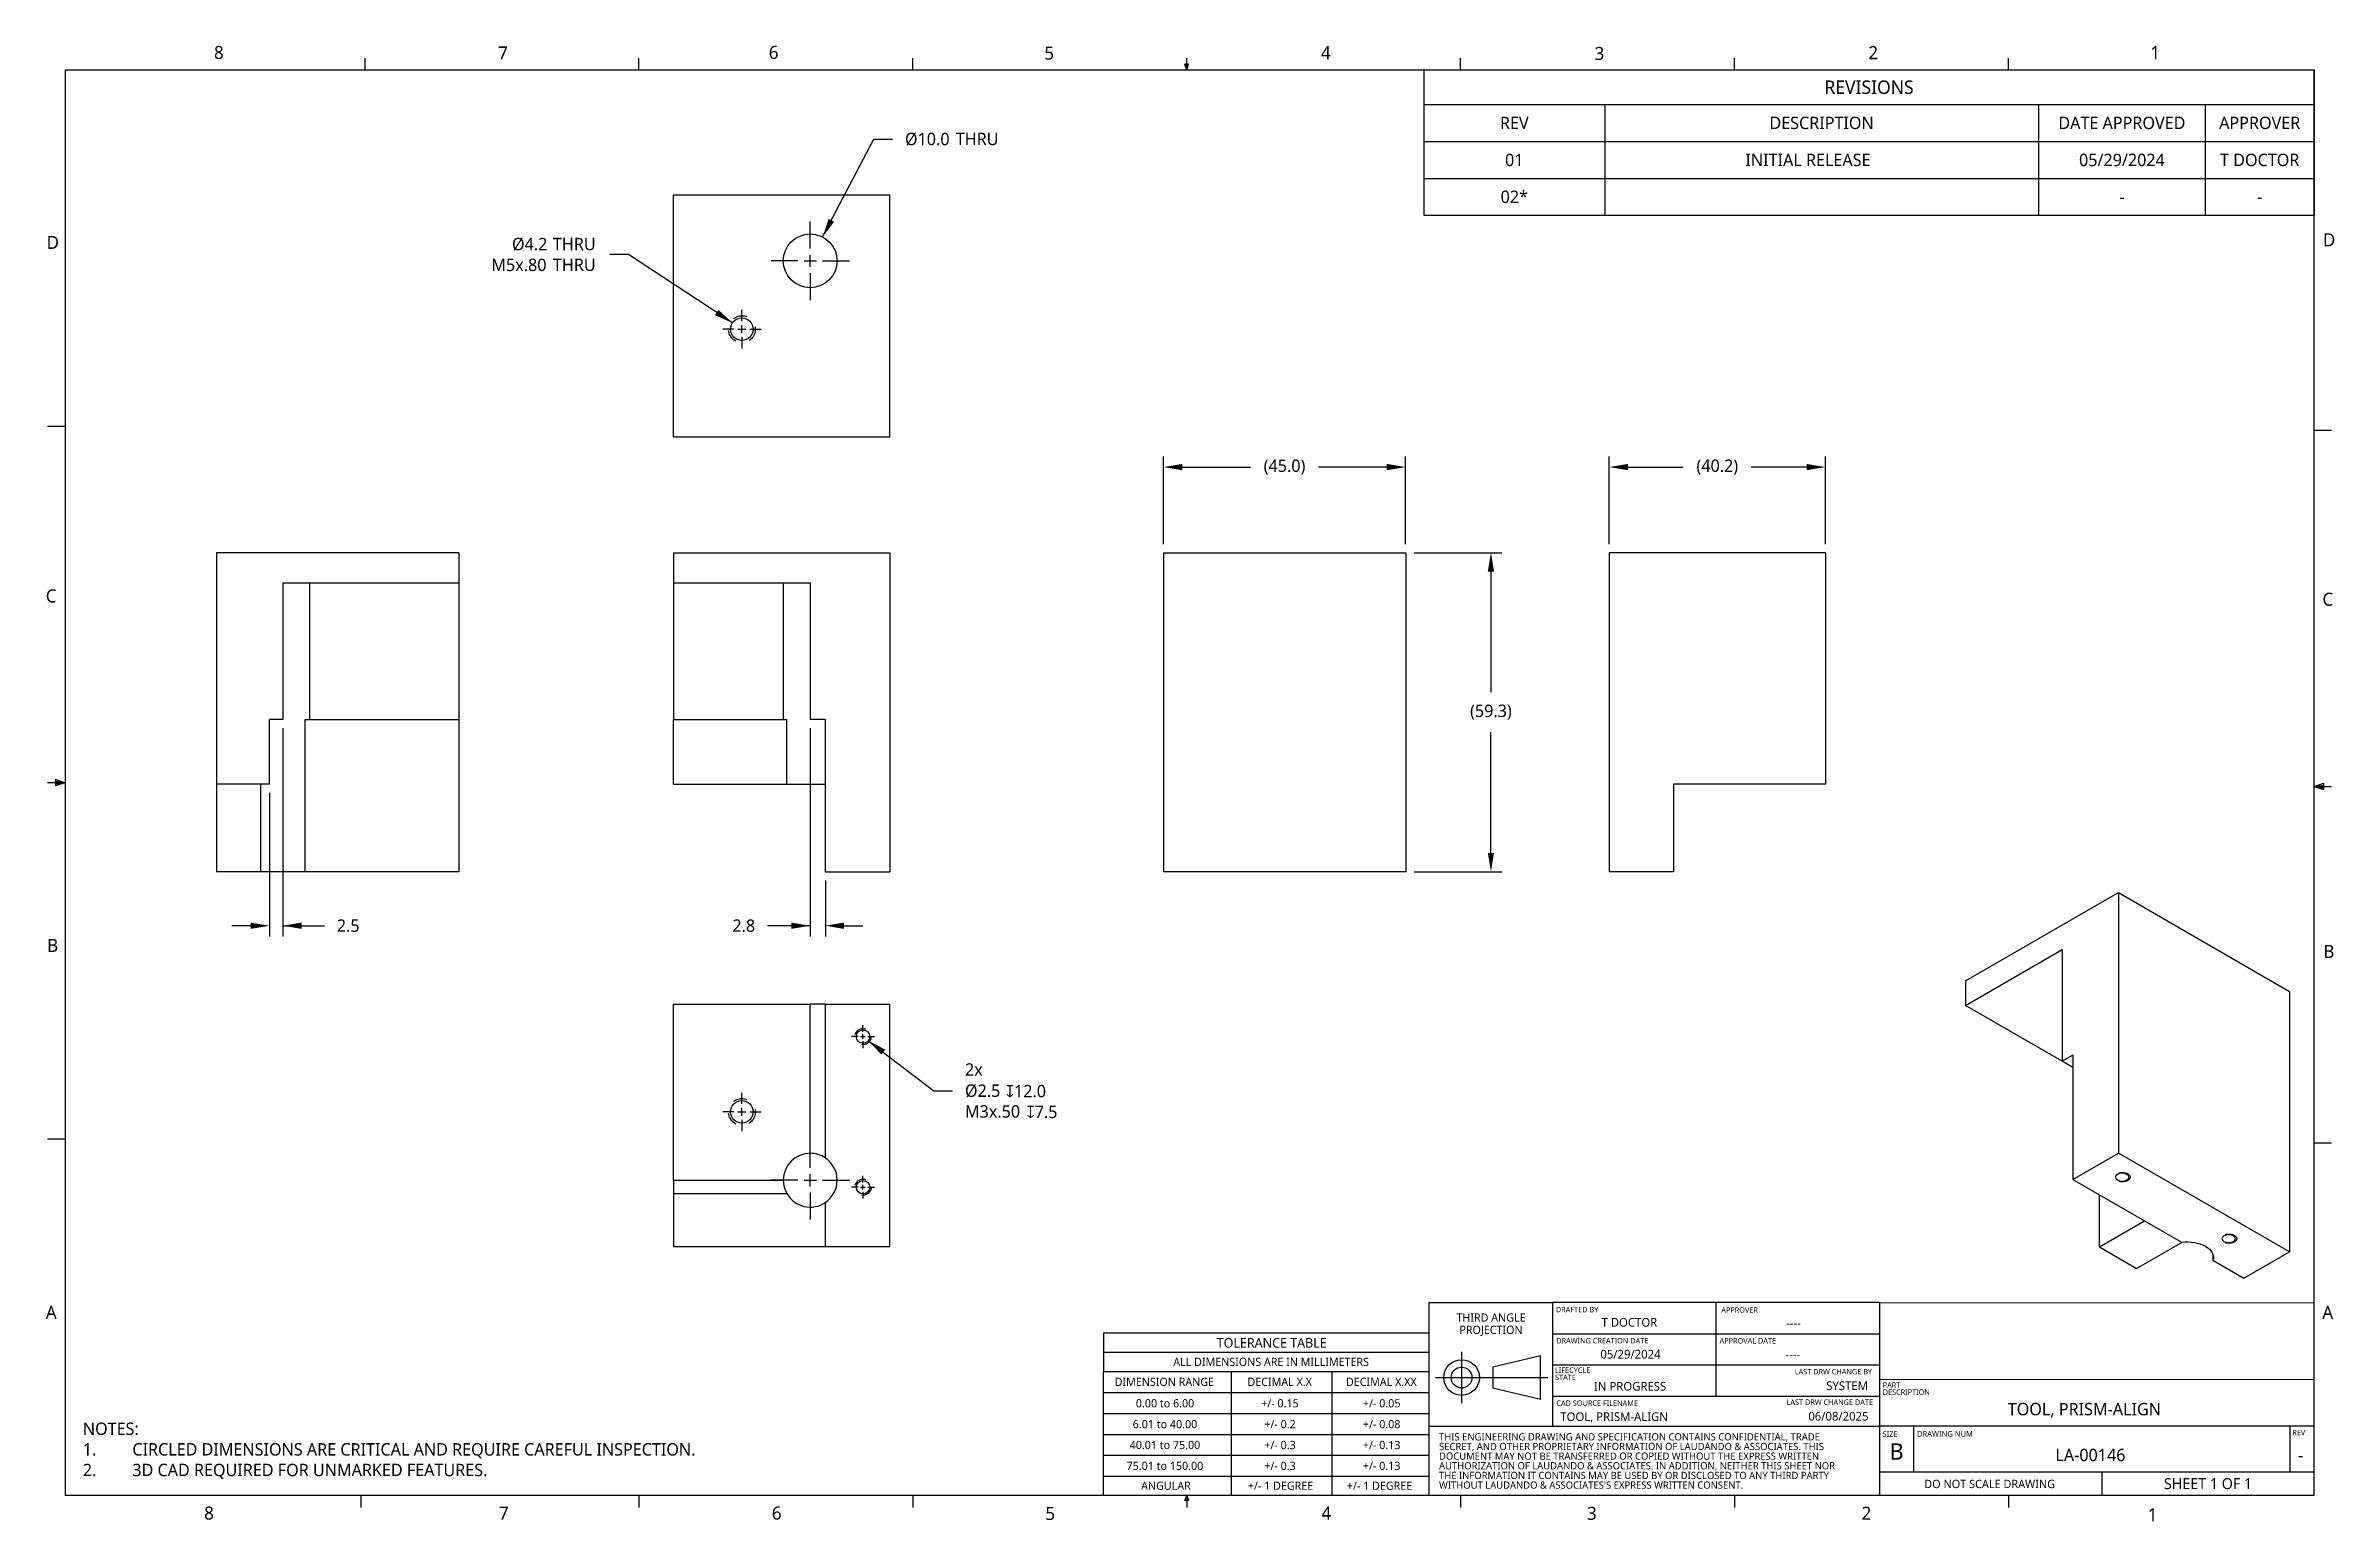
# Model space of a CAD drawing. Extents: x 0.3 to 17, y 0.1 to 10.9.
import ezdxf

# ---------------------------------------------------------------- set-up
doc = ezdxf.new("R2010")
doc.units = 0
doc.header["$LTSCALE"] = 0.5
doc.header["$MEASUREMENT"] = 0
doc.header["$PDMODE"] = 33
doc.header["$PDSIZE"] = 0.03937
doc.linetypes.add('CENTER', pattern=[0.72, 0.45, -0.09, 0.09, -0.09])
doc.linetypes.add('HIDDEN', pattern=[0.15, 0.1, -0.05])
doc.layers.get('DEFPOINTS').update_dxf_attribs({"linetype": 'CONTINUOUS'})
for name, color, linetype in [('ANNOTATION_LINES', 7, 'CONTINUOUS'), ('ANNOTATION_TEXT', 7, 'CONTINUOUS'), ('BORDER_FRAME', 7, 'CONTINUOUS'), ('CENTERMARKS', 7, 'CONTINUOUS'), ('SKETCHED_GEOMETRY', 7, 'CONTINUOUS'), ('SURFACE_THREAD_SYMBOLS', 7, 'HIDDEN'), ('SURFACE_THREAD_SYMBOLS_ON_', 7, 'HIDDEN'), ('TABLES', 7, 'CONTINUOUS'), ('TITLE_BLOCK', 7, 'CONTINUOUS'), ('VISIBLE', 7, 'CONTINUOUS')]:
    doc.layers.add(name, color=color, linetype=linetype)
doc.styles.add('ONSHAPE-CUSTOM-STYLE-NOTE0', font='NotoSans-Regular.ttf')
doc.styles.add('ONSHAPE-CUSTOM-STYLE-NOTE1', font='NotoSans-Regular.ttf')
doc.styles.add('ONSHAPE-CUSTOM-STYLE-NOTE2', font='NotoSans-Regular.ttf')
doc.styles.add('ONSHAPE-CUSTOM-STYLE-NOTE3', font='NotoSans-Regular.ttf')
doc.styles.add('ONSHAPE-CUSTOM-STYLE-NOTE4', font='NotoSans-Regular.ttf')
doc.styles.add('ONSHAPE-CUSTOM-STYLE-NOTE5', font='NotoSans-Regular.ttf')
doc.styles.add('ONSHAPE-CUSTOM-STYLE-NOTE6', font='NotoSans-Regular.ttf')
doc.styles.add('ONSHAPE-CUSTOM-STYLE-NOTE7', font='NotoSans-Regular.ttf')
doc.styles.add('ONSHAPE-CUSTOM-STYLE-NOTE_', font='NotoSans-Regular.ttf')
doc.styles.add('ONSHAPE-STANDARD', font='NotoSans-Regular.ttf')
doc.styles.add('ONSHAPE-STANDARD-DIMENSION', font='')
doc.styles.add('ONSHAPE-STANDARD-HOLE-CALL', font='Noto Sans', dxfattribs={"height": 0.090551})
doc.styles.add('ONSHAPE-STANDARD-NOTESTYLE', font='Noto Sans', dxfattribs={"height": 0.090551})
doc.styles.add('ONSHAPE-STANDARD-REVISION0', font='Noto Sans')
doc.styles.add('ONSHAPE-STANDARD-REVISION1', font='Noto Sans')
doc.styles.add('ONSHAPE-STANDARD-REVISIONT', font='Noto Sans')
doc.styles.get('ONSHAPE-STANDARD-DIMENSION').set_extended_font_data('Noto Sans')
doc.dimstyles.new('ONSHAPE-STANDARD$0', dxfattribs={"dimtxt": 0.090551, "dimasz": 0.137795, "dimexe": 0.07874, "dimexo": 0.062992, "dimgap": 0.090551, "dimtad": 0, "dimtih": 1, "dimtoh": 1, "dimdec": 1, "dimlfac": 25.4, "dimzin": 7, "dimtxsty": 'ONSHAPE-STANDARD-DIMENSION', "dimcen": 0.09, "dimclrd": 7, "dimclre": 7, "dimclrt": 7, "dimadec": 1, "dimazin": 3, "dimtfac": 1, "dimtdec": 1, "dimtofl": 0, "dimtmove": 0, "dimatfit": 3, "dimtolj": 1, "dimtzin": 7})

msp = doc.modelspace()

# ---------------------------------------------------------------- texts
at = {"layer": 'ANNOTATION_TEXT', "insert": (0.523, 0.817), "char_height": 0.090551, "width": 6.788272, "attachment_point": 1, "style": 'ONSHAPE-STANDARD-NOTESTYLE'}
msp.add_mtext('NOTES:\\P1.^ICIRCLED DIMENSIONS ARE CRITICAL AND REQUIRE CAREFUL INSPECTION. \\P2.^I3D CAD REQUIRED FOR UNMARKED FEATURES. ', dxfattribs=at)
at = {"layer": 'BORDER_FRAME', "char_height": 0.0954, "attachment_point": 1, "style": 'ONSHAPE-STANDARD'}
for s, insert in [('8', (1.4826, 10.8922)), ('7', (3.5606, 10.8887)), ('6', (5.541, 10.8924)), ('5', (7.5568, 10.8876)), ('4', (9.5802, 10.8901)), ('3', (11.582, 10.885)), ('2', (13.5851, 10.8907)), ('1', (15.6474, 10.8908)), ('D', (0.2582, 9.5022)), ('D', (16.9099, 9.5208)), ('C', (0.2518, 6.9147)), ('C', (16.9068, 6.8902)), ('B', (0.262, 4.3568)), ('B', (16.9136, 4.3129)), ('A', (16.9058, 1.6709)), ('8', (1.4107, 0.202)), ('7', (3.5672, 0.202)), ('6', (5.5633, 0.2024)), ('5', (7.5644, 0.1993)), ('4', (9.5846, 0.2025)), ('3', (11.527, 0.2003)), ('2', (13.5355, 0.2012)), ('1', (15.6279, 0.1899))]:
    msp.add_mtext(s, dxfattribs=dict(at, insert=insert))
at = {"layer": 'SKETCHED_GEOMETRY', "insert": (0.252, 1.6708), "char_height": 0.0954, "attachment_point": 1, "style": 'ONSHAPE-STANDARD'}
msp.add_mtext('A', dxfattribs=at)
at = {"layer": 'TITLE_BLOCK'}
for s, insert, char_height, attachment_point, style in [('THIRD ANGLE', (10.8243, 1.6152), 0.060101, 2, 'ONSHAPE-STANDARD'), ('PROJECTION', (10.8245, 1.5254), 0.0601, 2, 'ONSHAPE-STANDARD'), ('DRAFTED BY', (11.2986, 1.6634), 0.04007, 1, 'ONSHAPE-STANDARD'), ('APPROVER', (12.509, 1.6607), 0.04007, 1, 'ONSHAPE-STANDARD'), ('TOLERANCE TABLE', (9.2202, 1.4352), 0.070118, 2, 'ONSHAPE-STANDARD'), ('DRAWING CREATION DATE', (11.3017, 1.4361), 0.040067, 1, 'ONSHAPE-STANDARD'), ('APPROVAL DATE', (12.4967, 1.4355), 0.040067, 1, 'ONSHAPE-CUSTOM-STYLE-NOTE_'), ('ALL DIMENSIONS ARE IN MILLIMETERS', (9.2159, 1.2911), 0.060101, 2, 'ONSHAPE-STANDARD'), ('LIFECYCLE', (11.2929, 1.2199), 0.04007, 1, 'ONSHAPE-STANDARD'), ('DIMENSION RANGE', (8.435, 1.145), 0.060101, 2, 'ONSHAPE-STANDARD'), ('DECIMAL X.X', (9.2785, 1.145), 0.060101, 2, 'ONSHAPE-STANDARD'), ('DECIMAL X.XX', (10.0224, 1.145), 0.060101, 2, 'ONSHAPE-STANDARD'), ('STATE', (11.2929, 1.1681), 0.04007, 1, 'ONSHAPE-STANDARD'), ('PART', (13.69, 1.1116), 0.04007, 1, 'ONSHAPE-STANDARD'), ('DESCRIPTION', (13.69, 1.0598), 0.040067, 1, 'ONSHAPE-STANDARD'), ('0.00 to 6.00', (8.4401, 0.988), 0.060101, 2, 'ONSHAPE-STANDARD'), ('+/- 0.15', (9.2806, 0.988), 0.0601, 2, 'ONSHAPE-STANDARD'), ('+/- 0.05', (10.0248, 0.988), 0.0601, 2, 'ONSHAPE-STANDARD'), ('CAD SOURCE FILENAME', (11.3025, 0.9789), 0.040067, 1, 'ONSHAPE-STANDARD'), ('40.01 to 75.00', (8.4393, 0.6827), 0.060101, 2, 'ONSHAPE-STANDARD'), ('6.01 to 40.00', (8.4397, 0.8354), 0.060101, 2, 'ONSHAPE-STANDARD'), ('+/- 0.2', (9.281, 0.8354), 0.0601, 2, 'ONSHAPE-STANDARD'), ('+/- 0.3', (9.281, 0.6827), 0.0601, 2, 'ONSHAPE-STANDARD'), ('+/- 0.08', (10.0248, 0.8354), 0.0601, 2, 'ONSHAPE-STANDARD'), ('+/- 0.13', (10.0248, 0.6827), 0.0601, 2, 'ONSHAPE-STANDARD'), ('THIS ENGINEERING DRAWING AND SPECIFICATION CONTAINS CONFIDENTIAL, TRADE', (10.4444, 0.739), 0.053006, 1, 'ONSHAPE-STANDARD'), ('SIZE', (13.69, 0.7524), 0.04007, 1, 'ONSHAPE-STANDARD'), ('DRAWING NUM', (13.9406, 0.7551), 0.042405, 1, 'ONSHAPE-STANDARD'), ('REV', (16.6862, 0.7636), 0.04007, 1, 'ONSHAPE-STANDARD'), ('75.01 to 150.00', (8.4389, 0.5301), 0.060101, 2, 'ONSHAPE-STANDARD'), ('+/- 0.3', (9.281, 0.5301), 0.0601, 2, 'ONSHAPE-STANDARD'), ('+/- 0.13', (10.0248, 0.5301), 0.0601, 2, 'ONSHAPE-STANDARD'), ('AUTHORIZATION OF LAUDANDO & ASSOCIATES. IN ADDITION, NEITHER THIS SHEET NOR', (10.4444, 0.527), 0.053006, 1, 'ONSHAPE-STANDARD'), ('SECRET, AND OTHER PROPRIETARY INFORMATION OF LAUDANDO & ASSOCIATES. THIS', (10.4444, 0.6684), 0.053006, 1, 'ONSHAPE-STANDARD'), ('DOCUMENT MAY NOT BE TRANSFERRED OR COPIED WITHOUT THE EXPRESS WRITTEN', (10.4444, 0.5977), 0.053006, 1, 'ONSHAPE-STANDARD'), ('B', (13.792, 0.6655), 0.1202, 2, 'ONSHAPE-STANDARD'), ('ANGULAR', (8.4465, 0.3847), 0.0601, 2, 'ONSHAPE-STANDARD'), ('+/- 1 DEGREE', (9.2846, 0.3847), 0.060101, 2, 'ONSHAPE-STANDARD'), ('+/- 1 DEGREE', (10.0088, 0.3847), 0.060101, 2, 'ONSHAPE-STANDARD'), ('THE INFORMATION IT CONTAINS MAY BE USED BY OR DISCLOSED TO ANY THIRD PARTY', (10.4444, 0.4563), 0.053006, 1, 'ONSHAPE-STANDARD'), ("WITHOUT LAUDANDO & ASSOCIATES'S EXPRESS WRITTEN CONSENT.", (10.4444, 0.3857), 0.053006, 1, 'ONSHAPE-STANDARD'), ('DO NOT SCALE DRAWING', (14.4723, 0.3981), 0.061063, 2, 'ONSHAPE-STANDARD')]:
    msp.add_mtext(s, dxfattribs=dict(at, insert=insert, char_height=char_height, attachment_point=attachment_point, style=style))
at = {"layer": 'TITLE_BLOCK', "attachment_point": 1}
for s, insert, char_height, width, style in [('{\\fNoto Sans|b0|i0|c0|p0;\\W6.94722;  }T DOCTOR', (11.3336, 1.5824), 0.063607, 1.076884, 'ONSHAPE-STANDARD'), ('{\\fNoto Sans|b0|i0|c0|p0;\\W7.09482;   }----', (12.526, 1.5757), 0.063607, 1.095515, 'ONSHAPE-STANDARD'), ('{\\fNoto Sans|b0|i0|c0|p0;\\W6.47679;  }05/29/2024', (11.3454, 1.349), 0.063607, 1.072549, 'ONSHAPE-STANDARD'), ('{\\fNoto Sans|b0|i0|c0|p0;\\W6.92877;   }----', (12.5309, 1.3463), 0.063607, 1.072549, 'ONSHAPE-CUSTOM-STYLE-NOTE0'), ('{\\fNoto Sans|b0|i0|c0|p0;\\W4.84526; }LAST DRW CHANGE BY', (12.9811, 1.2094), 0.040067, 0.662958, 'ONSHAPE-CUSTOM-STYLE-NOTE6'), ('{\\fNoto Sans|b0|i0|c0|p0;\\W5.50828;  }IN PROGRESS', (11.3408, 1.1141), 0.063607, 1.072549, 'ONSHAPE-CUSTOM-STYLE-NOTE1'), ('{\\fNoto Sans|b0|i0|c0|p0;\\W6.64324;  }SYSTEM', (12.9906, 1.118), 0.063607, 0.624475, 'ONSHAPE-CUSTOM-STYLE-NOTE7'), ('TOOL, PRISM-ALIGN', (11.3314, 0.8916), 0.063607, 1.704561, 'ONSHAPE-CUSTOM-STYLE-NOTE3'), ('LAST DRW CHANGE DATE', (12.9866, 0.9861), 0.040067, 0.662958, 'ONSHAPE-STANDARD'), ('{\\fNoto Sans|b0|i0|c0|p0;\\W6.83535; }06/08/2025', (12.9984, 0.8948), 0.063607, 0.624475, 'ONSHAPE-CUSTOM-STYLE-NOTE2'), ('{\\fNoto Sans|b0|i0|c0|p0;\\W9.61814;   }TOOL, PRISM-ALIGN', (13.7198, 0.9607), 0.090551, 3.08325, 'ONSHAPE-CUSTOM-STYLE-NOTE5'), ('{\\fNoto Sans|b0|i0|c0|p0;\\W7.90438;    }LA-00146', (13.9836, 0.625), 0.090551, 2.630797, 'ONSHAPE-CUSTOM-STYLE-NOTE4'), ('{\\fNoto Sans|b0|i0|c0|p0;\\W3.91256; }-', (16.6088, 0.6247), 0.090551, 0.297497, 'ONSHAPE-STANDARD'), ('{\\fNoto Sans|b0|i0|c0|p0;\\W7.13836;  }SHEET 1 OF 1', (15.3599, 0.4101), 0.080135, 1.501676, 'ONSHAPE-STANDARD')]:
    msp.add_mtext(s, dxfattribs=dict(at, insert=insert, char_height=char_height, width=width, style=style))

# ---------------------------------------------------------------- blocks, each defined once
blk = doc.blocks.new('*T1')
at = {"layer": 'TABLES', "color": 0, "linetype": 'BYBLOCK'}
for p, q in [((0, 0), (6.513, 0)), ((0, 0), (0, -1.063)), ((6.513, 0), (6.513, -1.063)), ((0, -0.253), (6.513, -0.253)), ((1.324, -0.253), (1.324, -1.063)), ((4.496, -0.253), (4.496, -1.063)), ((5.717, -0.253), (5.717, -1.063)), ((0, -0.523), (6.513, -0.523)), ((0, -0.794), (6.513, -0.794)), ((0, -1.063), (6.513, -1.063))]:
    blk.add_line(p, q, dxfattribs=at)
at = {"layer": 'TABLES', "color": 0}
for s, insert, char_height, width, attachment_point, style in [('{REVISIONS}', (3.257, -0.127), 0.09843, 6.39514, 5, 'ONSHAPE-STANDARD-REVISIONT'), ('REV', (0.662, -0.388), 0.0906, 1.20615, 5, 'ONSHAPE-STANDARD-REVISION0'), ('DESCRIPTION', (2.91, -0.388), 0.09055, 3.05356, 5, 'ONSHAPE-STANDARD-REVISION0'), ('DATE APPROVED', (5.107, -0.388), 0.09055, 1.10321, 5, 'ONSHAPE-STANDARD-REVISION0'), ('APPROVER', (6.115, -0.388), 0.0906, 0.67789, 5, 'ONSHAPE-STANDARD-REVISION0'), ('{01}', (0.662, -0.659), 0.0906, 1.20615, 5, 'ONSHAPE-STANDARD-REVISION1'), ('{\\fNoto Sans|b0|i0|c0|p0;\\W7.90808;    }INITIAL RELEASE', (1.383, -0.659), 0.09055, 3.05356, 4, 'ONSHAPE-STANDARD-REVISION1'), ('{05/29/2024}', (5.107, -0.659), 0.09055, 1.10321, 5, 'ONSHAPE-STANDARD-REVISION1'), ('{T DOCTOR}', (6.115, -0.659), 0.0906, 0.67789, 5, 'ONSHAPE-STANDARD-REVISION1'), ('{02*}', (0.662, -0.929), 0.0906, 1.20615, 5, 'ONSHAPE-STANDARD-REVISION1'), ('{-}', (5.107, -0.929), 0.0906, 1.10321, 5, 'ONSHAPE-STANDARD-REVISION1'), ('{-}', (6.115, -0.929), 0.0906, 0.67789, 5, 'ONSHAPE-STANDARD-REVISION1')]:
    blk.add_mtext(s, dxfattribs=dict(at, insert=insert, char_height=char_height, width=width, attachment_point=attachment_point, style=style))
blk = doc.blocks.new('*D2')
at = {"layer": 'ANNOTATION_TEXT', "color": 7}
for p, q in [((8.429, 7.246), (8.429, 7.888)), ((10.2, 7.246), (10.2, 7.888)), ((8.566, 7.81), (9.066, 7.81)), ((10.062, 7.81), (9.563, 7.81))]:
    blk.add_line(p, q, dxfattribs=at)
for points in [[(8.566, 7.833), (8.566, 7.787), (8.429, 7.81)], [(10.062, 7.787), (10.062, 7.833), (10.2, 7.81)]]:
    blk.add_solid(points, dxfattribs=at)
at = {"layer": 'DEFPOINTS', "color": 0}
for p in [(10.2, 7.81), (8.429, 7.183), (10.2, 7.183)]:
    blk.add_point(p, dxfattribs=at)
at = {"layer": 'ANNOTATION_TEXT', "color": 7, "insert": (9.314, 7.81), "char_height": 0.0906, "attachment_point": 5, "style": 'ONSHAPE-STANDARD-DIMENSION'}
blk.add_mtext('\\A1;(45.0)', dxfattribs=at)
blk = doc.blocks.new('*D3')
at = {"layer": 'ANNOTATION_TEXT', "color": 7}
for p, q in [((11.688, 7.246), (11.688, 7.888)), ((13.271, 7.246), (13.271, 7.888)), ((11.826, 7.81), (12.231, 7.81)), ((13.133, 7.81), (12.728, 7.81))]:
    blk.add_line(p, q, dxfattribs=at)
for points in [[(11.826, 7.833), (11.826, 7.787), (11.688, 7.81)], [(13.133, 7.787), (13.133, 7.833), (13.271, 7.81)]]:
    blk.add_solid(points, dxfattribs=at)
at = {"layer": 'DEFPOINTS', "color": 0}
for p in [(11.688, 7.81), (11.688, 7.183), (13.271, 7.183)]:
    blk.add_point(p, dxfattribs=at)
at = {"layer": 'ANNOTATION_TEXT', "color": 7, "insert": (12.48, 7.81), "char_height": 0.0906, "attachment_point": 5, "style": 'ONSHAPE-STANDARD-DIMENSION'}
blk.add_mtext('\\A1;(40.2)', dxfattribs=at)
blk = doc.blocks.new('*D4')
at = {"layer": 'ANNOTATION_TEXT', "color": 7}
for p, q in [((10.263, 7.183), (10.903, 7.183)), ((10.824, 7.045), (10.824, 6.162)), ((10.824, 4.986), (10.824, 5.869)), ((10.263, 4.848), (10.903, 4.848))]:
    blk.add_line(p, q, dxfattribs=at)
for points in [[(10.847, 7.045), (10.801, 7.045), (10.824, 7.183)], [(10.801, 4.986), (10.847, 4.986), (10.824, 4.848)]]:
    blk.add_solid(points, dxfattribs=at)
at = {"layer": 'DEFPOINTS', "color": 0}
for p in [(10.2, 7.183), (10.2, 4.848), (10.824, 4.848)]:
    blk.add_point(p, dxfattribs=at)
at = {"layer": 'ANNOTATION_TEXT', "color": 7, "insert": (10.824, 6.016), "char_height": 0.0906, "attachment_point": 5, "style": 'ONSHAPE-STANDARD-DIMENSION'}
blk.add_mtext('\\A1;(59.3)', dxfattribs=at)
blk = doc.blocks.new('*U5', base_point=(-0.091, -0.049))
at = {"layer": 'ANNOTATION_TEXT', "color": 0, "char_height": 0.0906, "attachment_point": 7, "style": 'ONSHAPE-STANDARD-HOLE-CALL'}
for s, insert in [('%%c10.0', (0, -0.098)), (' THRU', (0.341, -0.095))]:
    blk.add_mtext(s, dxfattribs=dict(at, insert=insert))
blk = doc.blocks.new('*U6', base_point=(0.866, -0.124))
at = {"layer": 'ANNOTATION_TEXT', "color": 0, "char_height": 0.0906, "attachment_point": 7, "style": 'ONSHAPE-STANDARD-HOLE-CALL'}
for s, insert in [('%%c4.2', (0.151, -0.098)), ('M5x.80', (0, -0.248)), (' THRU', (0.42, -0.095)), (' THRU', (0.42, -0.247))]:
    blk.add_mtext(s, dxfattribs=dict(at, insert=insert))
blk = doc.blocks.new('*U7', base_point=(-0.091, -0.202))
at = {"layer": 'ANNOTATION_TEXT', "color": 0, "attachment_point": 7, "style": 'ONSHAPE-STANDARD-HOLE-CALL'}
for s, insert, char_height in [('2x', (0, -0.091), 0.0906), ('%%c2.5', (0, -0.25), 0.0906), (' {\\fDrawing Symbols Sans|c0;↧}12.0', (0.269, -0.251), 0.09055), ('M3x.50', (0, -0.4), 0.0906), (' {\\fDrawing Symbols Sans|c0;↧}7.5', (0.42, -0.403), 0.09055)]:
    blk.add_mtext(s, dxfattribs=dict(at, insert=insert, char_height=char_height))
blk = doc.blocks.new('*D8')
at = {"layer": 'ANNOTATION_TEXT', "color": 7}
for p, q in [((1.986, 5.899), (1.986, 4.374)), ((1.888, 5.427), (1.888, 4.374)), ((1.75, 4.453), (1.612, 4.453)), ((1.986, 4.453), (2.291, 4.453)), ((2.124, 4.453), (2.262, 4.453))]:
    blk.add_line(p, q, dxfattribs=at)
for points in [[(1.75, 4.43), (1.75, 4.476), (1.888, 4.453)], [(2.124, 4.476), (2.124, 4.43), (1.986, 4.453)]]:
    blk.add_solid(points, dxfattribs=at)
at = {"layer": 'DEFPOINTS', "color": 0}
for p in [(1.986, 5.962), (1.888, 5.49), (1.888, 4.453)]:
    blk.add_point(p, dxfattribs=at)
at = {"layer": 'ANNOTATION_TEXT', "color": 7, "insert": (2.464, 4.453), "char_height": 0.0906, "attachment_point": 5, "style": 'ONSHAPE-STANDARD-DIMENSION'}
blk.add_mtext('\\A1;2.5', dxfattribs=at)
blk = doc.blocks.new('*D9')
at = {"layer": 'ANNOTATION_TEXT', "color": 7}
for p, q in [((5.844, 5.899), (5.844, 4.374)), ((5.955, 4.785), (5.955, 4.374)), ((5.844, 4.453), (5.532, 4.453)), ((5.707, 4.453), (5.569, 4.453)), ((6.092, 4.453), (6.23, 4.453))]:
    blk.add_line(p, q, dxfattribs=at)
for points in [[(5.707, 4.43), (5.707, 4.476), (5.844, 4.453)], [(6.092, 4.476), (6.092, 4.43), (5.955, 4.453)]]:
    blk.add_solid(points, dxfattribs=at)
at = {"layer": 'DEFPOINTS', "color": 0}
for p in [(5.844, 5.962), (5.955, 4.848), (5.955, 4.453)]:
    blk.add_point(p, dxfattribs=at)
at = {"layer": 'ANNOTATION_TEXT', "color": 7, "insert": (5.358, 4.453), "char_height": 0.0906, "attachment_point": 5, "style": 'ONSHAPE-STANDARD-DIMENSION'}
blk.add_mtext('\\A1;2.8', dxfattribs=at)

# ---------------------------------------------------------------- dimensions: what is measured, and where the dimension line sits
at = {"layer": 'ANNOTATION_TEXT'}
for base, p1, p2, angle, picture, middle in [((10.2002, 7.8096), (8.4285, 7.1829, 0.9646), (10.2002, 7.1829, 0.9646), 0, '*D2', (9.3144, 7.8096)), ((11.6882, 7.8096), (13.2709, 7.1829, 0.8858), (11.6882, 7.1829, 0.8858), 180, '*D3', (12.4795, 7.8096)), ((10.8241, 4.8483), (10.2002, 7.1829, 0.9646), (10.2002, 4.8483, 0.9646), 270, '*D4', (10.8241, 6.0156))]:
    dim = msp.add_linear_dim(base=base, p1=p1, p2=p2, angle=angle, text='(<>)', dimstyle='ONSHAPE-STANDARD$0', override={"dimlfac": 25.4, "dimpost": ''}, dxfattribs=at)
    dim.commit()
    dim.dimension.update_dxf_attribs({"geometry": picture, "text_midpoint": middle, "dimtype": 161})
for base, p1, p2, picture, middle in [((1.8878, 4.4531), (1.9862, 5.9625, 0.6969), (1.8878, 5.49, 0.6969), '*D8', (2.4644, 4.4531)), ((5.9545, 4.4531), (5.8443, 5.9625, 0.7421), (5.9545, 4.8483, 0.7421), '*D9', (5.3581, 4.4531))]:
    dim = msp.add_linear_dim(base=base, p1=p1, p2=p2, dimstyle='ONSHAPE-STANDARD$0', override={"dimlfac": 25.4, "dimpost": ''}, dxfattribs=at)
    dim.commit()
    dim.dimension.update_dxf_attribs({"geometry": picture, "text_midpoint": middle, "dimtype": 160})

# ---------------------------------------------------------------- linework, layer by layer
at = {"layer": 'ANNOTATION_LINES'}
for p, q in [((5.9352, 9.494, 0.5837), (6.3084, 10.211, -0.5837)), ((6.3084, 10.211), (6.4462, 10.211)), ((4.5152, 9.367), (4.3774, 9.367)), ((5.2753, 8.8649, 0.5837), (4.5152, 9.367, -0.5837)), ((6.2692, 3.6119, 0.5778), (6.7474, 3.2448, -0.5778)), ((6.7474, 3.2448), (6.8852, 3.2448))]:
    msp.add_line(p, q, dxfattribs=at)
for points in [[(6.0192, 9.6056), (5.9352, 9.494), (5.9784, 9.6268)], [(5.173, 8.9601), (5.2753, 8.8649), (5.1477, 8.9217)], [(6.3645, 3.5097), (6.2692, 3.6119), (6.3925, 3.5462)]]:
    msp.add_solid(points, dxfattribs=at)
at = {"layer": 'BORDER_FRAME'}
for p, q in [((0.3928, 10.7165), (0.3928, 0.2823)), ((0.3928, 10.7165), (16.846, 10.7165)), ((2.5875, 10.7165), (2.5875, 10.8028)), ((4.5911, 10.7165), (4.5911, 10.8028)), ((6.5947, 10.7165), (6.5947, 10.8028)), ((8.6111, 10.7592), (8.5848, 10.7592)), ((8.5983, 10.7165), (8.5848, 10.7592)), ((8.5911, 10.7592), (8.5983, 10.7165)), ((8.5983, 10.7165), (8.5983, 10.8028)), ((8.6033, 10.7592), (8.5983, 10.7165)), ((8.5983, 10.7165), (8.6111, 10.7592)), ((10.6019, 10.7165), (10.6019, 10.8028)), ((12.6055, 10.7165), (12.6055, 10.8028)), ((14.6092, 10.7165), (14.6092, 10.8028)), ((16.846, 0.2823), (16.846, 10.7165)), ((0.3924, 8.1073), (0.2652, 8.1073)), ((16.847, 8.0811), (16.9742, 8.0811)), ((0.3924, 5.4994), (0.2652, 5.4994)), ((0.3924, 5.4994), (0.324, 5.5238)), ((0.324, 5.5238), (0.324, 5.4764)), ((0.3924, 5.4994), (0.324, 5.5086)), ((0.3924, 5.4994), (0.324, 5.4764)), ((0.3924, 5.4994), (0.324, 5.4889)), ((16.847, 5.4732), (16.9153, 5.4977)), ((16.847, 5.4732), (16.9153, 5.4824)), ((16.847, 5.4732), (16.9153, 5.4627)), ((16.847, 5.4732), (16.9153, 5.4502)), ((16.847, 5.4732), (16.9742, 5.4732)), ((16.9153, 5.4977), (16.9153, 5.4502)), ((0.3924, 2.8915), (0.2652, 2.8915)), ((16.847, 2.8653), (16.9742, 2.8653)), ((16.846, 0.2823), (0.3928, 0.2823)), ((2.5559, 0.2795), (2.5559, 0.1959)), ((4.5911, 0.2822), (4.5911, 0.1959)), ((6.5947, 0.2822), (6.5947, 0.1959)), ((8.5848, 0.247), (8.5983, 0.2822)), ((8.6111, 0.247), (8.5848, 0.247)), ((8.5983, 0.2822), (8.6111, 0.247)), ((8.5983, 0.2822), (8.5983, 0.1959)), ((10.6019, 0.2822), (10.6019, 0.1959)), ((12.6055, 0.2822), (12.6055, 0.1959)), ((14.6091, 0.2795), (14.6091, 0.1959))]:
    msp.add_line(p, q, dxfattribs=at)
at = {"layer": 'CENTERMARKS', "linetype": 'CENTER'}
for p, q in [((5.8443, 9.4094), (5.8443, 9.6062)), ((5.7543, 9.3194), (5.5575, 9.3194)), ((5.8443, 9.2294), (5.8443, 9.0325)), ((5.9343, 9.3194), (6.1312, 9.3194)), ((5.3443, 8.8772), (5.3443, 8.9599)), ((5.2864, 8.8194), (5.2038, 8.8194)), ((5.3443, 8.7615), (5.3443, 8.6788)), ((5.4022, 8.8194), (5.4849, 8.8194)), ((6.2301, 3.6763), (6.2301, 3.7255)), ((6.1957, 3.6418), (6.1465, 3.6418)), ((6.2301, 3.6074), (6.2301, 3.5582)), ((6.2646, 3.6418), (6.3138, 3.6418)), ((5.3443, 3.1485), (5.3443, 3.2312)), ((5.2864, 3.0906), (5.2038, 3.0906)), ((5.3443, 3.0328), (5.3443, 2.9501)), ((5.4022, 3.0906), (5.4849, 3.0906)), ((5.8443, 2.6806), (5.8443, 2.8775)), ((5.7543, 2.5906), (5.5575, 2.5906)), ((5.9343, 2.5906), (6.1312, 2.5906)), ((6.1957, 2.5394), (6.1465, 2.5394)), ((6.2301, 2.5739), (6.2301, 2.6231)), ((6.2646, 2.5394), (6.3138, 2.5394)), ((5.8443, 2.5006), (5.8443, 2.3038)), ((6.2301, 2.505), (6.2301, 2.4558))]:
    msp.add_line(p, q, dxfattribs=at)
at = {"layer": 'CENTERMARKS', "linetype": 'CONTINUOUS'}
for p, q in [((5.7993, 9.3194), (5.8893, 9.3194)), ((5.8443, 9.2744), (5.8443, 9.3644)), ((5.3154, 8.8194), (5.3732, 8.8194)), ((5.3443, 8.7904), (5.3443, 8.8483)), ((6.2129, 3.6418), (6.2474, 3.6418)), ((6.2301, 3.6246), (6.2301, 3.659)), ((5.3154, 3.0906), (5.3732, 3.0906)), ((5.3443, 3.0617), (5.3443, 3.1196)), ((5.7993, 2.5906), (5.8893, 2.5906)), ((5.8443, 2.5456), (5.8443, 2.6356)), ((6.2129, 2.5394), (6.2474, 2.5394)), ((6.2301, 2.5222), (6.2301, 2.5567))]:
    msp.add_line(p, q, dxfattribs=at)
at = {"layer": 'SURFACE_THREAD_SYMBOLS'}
for centre in [(15.4417, 2.6129), (16.2212, 2.1629)]:
    msp.add_ellipse(centre, major_axis=(0.0591, 0), ratio=0.5773503, dxfattribs=at)
at = {"layer": 'SURFACE_THREAD_SYMBOLS_ON_'}
for centre, radius in [((5.3443, 8.8194), 0.0984), ((6.2301, 3.6418), 0.0591), ((5.3443, 3.0906), 0.0984), ((6.2301, 2.5394), 0.0591)]:
    msp.add_circle(centre, radius, dxfattribs=at)
at = {"layer": 'TITLE_BLOCK', "linetype": 'CONTINUOUS'}
for p, q in [((10.3686, 1.6946), (10.3686, 0.7891)), ((11.2742, 1.6946), (11.2742, 0.7901)), ((13.666, 1.6946), (16.846, 1.6939)), ((13.666, 1.6946), (13.666, 0.7891)), ((10.3686, 0.7901), (10.3686, 0.2823)), ((13.666, 0.7902), (13.666, 0.283))]:
    msp.add_line(p, q, dxfattribs=at)
at = {"layer": 'TITLE_BLOCK'}
for p, q in [((10.3686, 1.6946), (11.2742, 1.6946)), ((13.666, 1.6946), (11.2742, 1.6946)), ((12.4688, 1.6946), (12.4688, 1.0067)), ((7.9901, 1.4739), (7.9901, 1.1878)), ((7.9902, 1.474), (10.3686, 1.474)), ((13.6634, 1.4646), (11.2742, 1.4646)), ((7.9901, 0.2821), (7.9901, 1.1878)), ((7.9902, 1.331), (10.3686, 1.331)), ((10.3686, 1.1879), (7.9902, 1.1879)), ((8.9243, 1.1879), (8.9243, 0.2823)), ((9.6598, 1.1879), (9.6598, 0.2823)), ((10.6092, 1.3341), (10.6092, 0.9583)), ((11.1871, 1.3054), (10.8385, 1.2223)), ((10.8385, 1.2223), (10.8385, 1.0701)), ((11.1871, 0.987), (11.1871, 1.3054)), ((13.6634, 1.2357), (11.2742, 1.2357)), ((10.3686, 1.0347), (7.9902, 1.0347)), ((10.4186, 1.1462), (11.24, 1.1462)), ((10.8385, 1.1462), (11.1871, 1.1462)), ((10.8385, 1.0701), (11.1871, 0.987)), ((13.6634, 1.0067), (11.2742, 1.0067)), ((13.666, 1.1341), (16.846, 1.1329)), ((10.3686, 0.8814), (7.9902, 0.8814)), ((10.3686, 0.7281), (7.9902, 0.7281)), ((10.3686, 0.7901), (13.666, 0.7901)), ((16.846, 0.7899), (13.666, 0.7901)), ((13.9185, 0.4542), (13.9185, 0.7901)), ((16.6679, 0.7901), (16.6679, 0.4563)), ((10.3686, 0.5749), (7.9902, 0.5749)), ((10.3686, 0.4216), (7.9902, 0.4216)), ((16.846, 0.4543), (13.666, 0.4542)), ((15.2924, 0.4542), (15.2924, 0.2823))]:
    msp.add_line(p, q, dxfattribs=at)
for radius in [0.1302, 0.0761]:
    msp.add_circle((10.6092, 1.1462), radius, dxfattribs=at)
at = {"layer": 'VISIBLE'}
for p, q in [((4.8443, 9.8036), (6.427, 9.8036)), ((4.8443, 8.032), (4.8443, 9.8036)), ((6.427, 8.032), (6.427, 9.8036)), ((4.8443, 8.032), (6.427, 8.032)), ((1.502, 7.1829), (1.502, 5.49)), ((3.2736, 7.1829), (1.502, 7.1829)), ((3.2736, 7.1829), (3.2736, 6.9625)), ((4.8443, 7.1829), (4.8443, 6.9625)), ((4.8443, 7.1829), (6.427, 7.1829)), ((6.427, 7.1829), (6.427, 4.8483)), ((8.4285, 7.1829), (10.2002, 7.1829)), ((8.4285, 7.1829), (8.4285, 4.8483)), ((10.2002, 7.1829), (10.2002, 4.8483)), ((13.2709, 7.1829), (11.6882, 7.1829)), ((11.6882, 7.1829), (11.6882, 4.8483)), ((13.2709, 7.1829), (13.2709, 5.49)), ((1.9862, 6.9625), (3.2736, 6.9625)), ((1.9862, 6.9625), (1.9862, 5.9625)), ((2.1831, 5.9625), (2.1831, 6.9625)), ((3.2736, 6.9625), (3.2736, 5.9625)), ((4.8443, 6.9625), (5.8443, 6.9625)), ((4.8443, 6.9625), (4.8443, 5.9625)), ((5.6475, 6.9625), (5.6475, 5.9625)), ((5.8443, 6.9625), (5.8443, 5.9625)), ((1.8878, 5.49), (1.8878, 5.9625)), ((1.9862, 5.9625), (1.8878, 5.9625)), ((2.1493, 4.8483), (2.1493, 5.9625)), ((2.1493, 5.9625), (2.1831, 5.9625)), ((2.1831, 5.9625), (3.2736, 5.9625)), ((3.2736, 5.9625), (3.2736, 4.8483)), ((4.8443, 5.9625), (5.6475, 5.9625)), ((4.8443, 5.49), (4.8443, 5.9625)), ((5.6475, 5.9625), (5.6738, 5.9625)), ((5.6738, 5.49), (5.6738, 5.9625)), ((5.9545, 5.9625), (5.8443, 5.9625)), ((5.9545, 5.9625), (5.9545, 4.8483)), ((1.8878, 5.49), (1.502, 5.49)), ((1.502, 5.49), (1.502, 4.8483)), ((1.8231, 5.49), (1.8231, 4.8483)), ((4.8443, 5.49), (5.6738, 5.49)), ((5.6738, 5.49), (5.9545, 5.49)), ((13.2709, 5.49), (12.1606, 5.49)), ((12.1606, 5.49), (12.1606, 4.8483)), ((1.8231, 4.8483), (1.502, 4.8483)), ((2.1493, 4.8483), (1.8231, 4.8483)), ((3.2736, 4.8483), (2.1493, 4.8483)), ((5.9545, 4.8483), (6.427, 4.8483)), ((10.2002, 4.8483), (8.4285, 4.8483)), ((12.1606, 4.8483), (11.6882, 4.8483)), ((14.2947, 4.0498), (15.4139, 4.696)), ((15.4139, 4.696), (15.4139, 2.7897)), ((15.4139, 4.696), (16.6666, 3.9727)), ((14.2947, 3.8698), (15.0018, 4.2781)), ((15.0018, 4.2781), (15.0018, 3.4616)), ((14.2947, 4.0498), (14.2947, 3.8698)), ((4.8443, 3.878), (5.8443, 3.878)), ((4.8443, 2.5906), (4.8443, 3.878)), ((5.8443, 2.7875), (5.8443, 3.878)), ((5.9545, 3.878), (5.8443, 3.878)), ((5.9545, 3.878), (6.427, 3.878)), ((5.9545, 3.878), (5.9545, 2.7537)), ((6.427, 2.1064), (6.427, 3.878)), ((15.0018, 3.4616), (14.2947, 3.8698)), ((16.6666, 3.9727), (16.6666, 2.0664)), ((15.0798, 3.5066), (15.0018, 3.4616)), ((15.0798, 3.4166), (15.0018, 3.4616)), ((15.0798, 3.5066), (15.0798, 2.5968)), ((15.0798, 2.5968), (15.4139, 2.7897)), ((16.6666, 2.0664), (15.4139, 2.7897)), ((4.8443, 2.5906), (4.8443, 2.4922)), ((4.8443, 2.5906), (5.6475, 2.5906)), ((15.0798, 2.5968), (15.8748, 2.1379)), ((4.8443, 2.4922), (5.6738, 2.4922)), ((4.8443, 2.4922), (4.8443, 2.1064)), ((5.9545, 2.4275), (5.9545, 2.1064)), ((15.2747, 2.1018), (15.2747, 2.4843)), ((15.2747, 2.1018), (15.6059, 2.2931)), ((4.8443, 2.1064), (5.9545, 2.1064)), ((5.9545, 2.1064), (6.427, 2.1064)), ((15.2747, 2.1018), (15.5475, 1.9443)), ((15.5475, 1.9443), (15.8843, 2.1388)), ((16.1054, 2.0478), (16.1054, 2.0047)), ((16.3325, 1.8736), (16.6666, 2.0664)), ((16.1054, 2.0047), (16.3325, 1.8736))]:
    msp.add_line(p, q, dxfattribs=at)
for centre, radius in [((5.8443, 9.3194), 0.1969), ((5.3443, 8.8194), 0.0827), ((6.2301, 3.6418), 0.0492), ((5.3443, 3.0906), 0.0827), ((6.2301, 2.5394), 0.0492)]:
    msp.add_circle(centre, radius, dxfattribs=at)
for start, end in [(90, 180), (55.9442, 90), (304.0558, 55.9442), (180, 210), (210, 304.0558)]:
    msp.add_arc((5.8443, 2.5906), 0.1969, start, end, dxfattribs=at)
at = {"layer": 'VISIBLE', "extrusion": (0, 0, -1)}
for centre in [(15.4417, 2.6129), (16.2212, 2.1629)]:
    msp.add_ellipse(centre, major_axis=(-0.0492, 0), ratio=0.5773503, dxfattribs=at)
msp.add_ellipse((15.9122, 2.0263), major_axis=(-0.1969, 0), ratio=0.5773503, start_param=1.379784, end_param=3.332605, dxfattribs=at)

# ---------------------------------------------------------------- block references
at = {"layer": 'ANNOTATION_TEXT', "color": 7}
for name, p in [('*U5', (6.4462, 10.211)), ('*U6', (4.3774, 9.367)), ('*U7', (6.8852, 3.2448))]:
    msp.add_blockref(name, p, dxfattribs=at)
at = {"layer": 'TABLES'}
msp.add_blockref('*T1', (10.3328, 10.7165), dxfattribs=at)

msp.set_redraw_order([(e.dxf.handle, doc.entitydb.next_handle()) for e in msp.query("TEXT MTEXT ATTDEF DIMENSION ARC_DIMENSION")])  # texts and dimensions are drawn at this point

doc.saveas('drawing.dxf')
